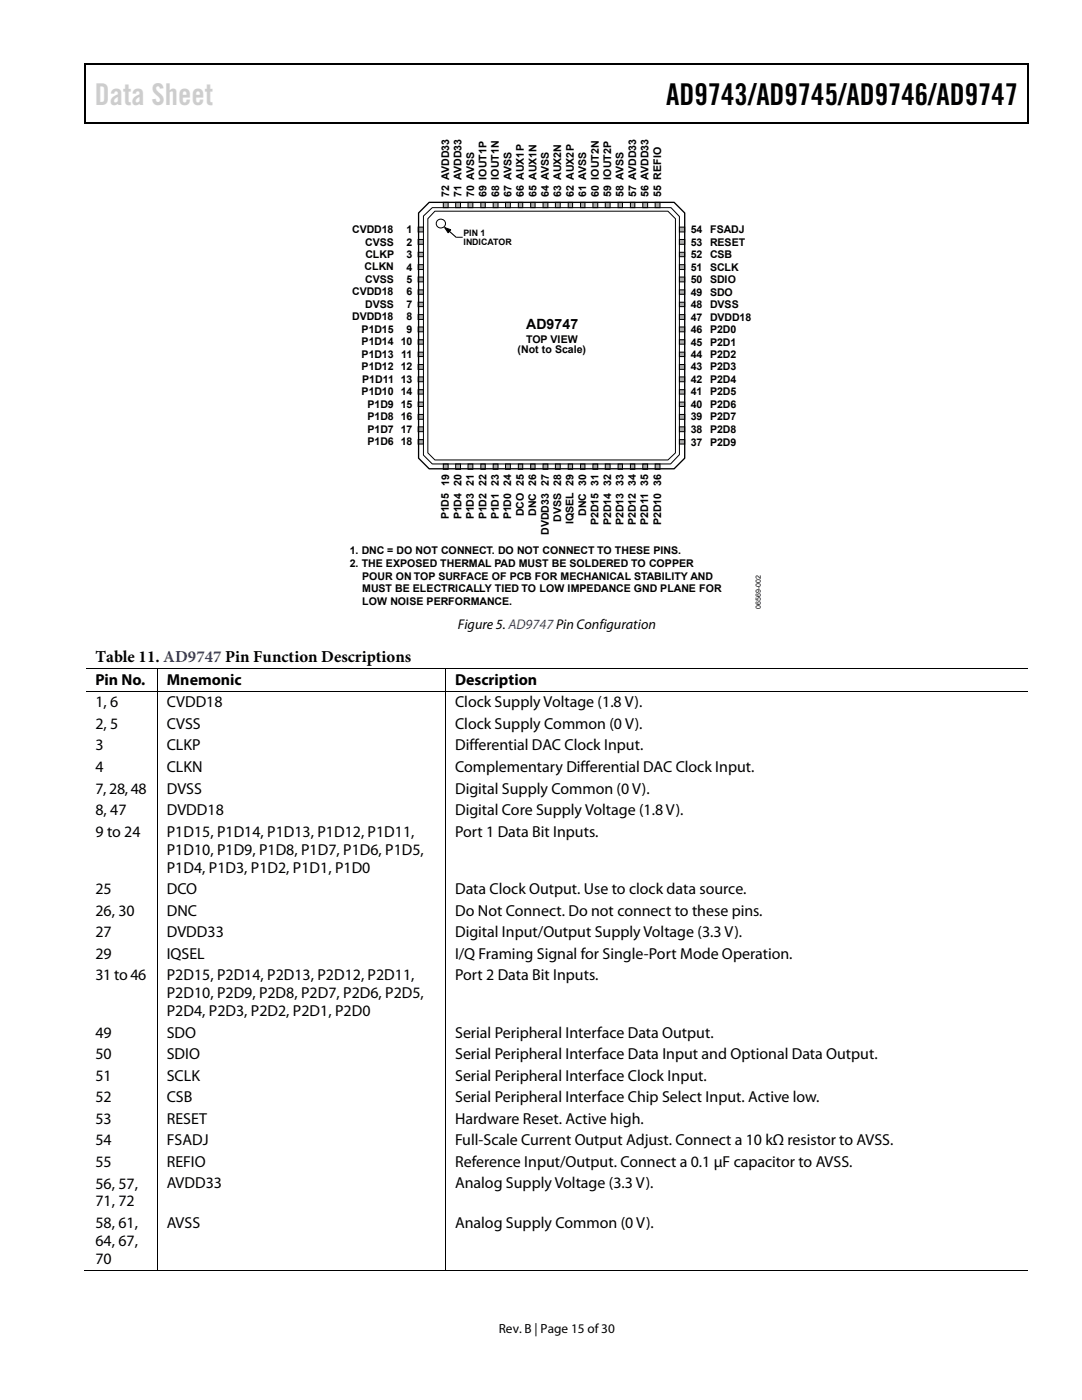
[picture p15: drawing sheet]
<svg xmlns="http://www.w3.org/2000/svg" width="216mm" height="279mm" viewBox="0 0 216 279" stroke-linecap="round" stroke-linejoin="round" font-family="sans-serif">
<defs><g id="words">
<text font-size="6" fill="#cdcdcd" x="18.9" y="21">Data Sheet</text>
<text font-size="6" x="132.9" y="21">AD9743/AD9745/AD9746/AD9747</text>
<text font-size="3.3" x="19" y="132.1">Table 11. AD9747 Pin Function Descriptions</text>
<g font-size="3.2">
<text x="19" y="136.7">Pin No.</text>
<text x="33.3" y="136.7">Mnemonic</text>
<text x="90.8" y="136.7">Description</text>
<text x="19" y="141.2">1, 6</text>
<text x="33.3" y="141.2">CVDD18</text>
<text x="90.8" y="141.2">Clock Supply Voltage (1.8 V).</text>
<text x="19" y="145.5">2, 5</text>
<text x="19" y="149.8">3</text>
<text x="33.3" y="145.5">CVSS</text>
<text x="33.3" y="149.8">CLKP</text>
<text x="90.8" y="145.5">Clock Supply Common (0 V).</text>
<text x="90.8" y="149.8">Differential DAC Clock Input.</text>
<text x="19" y="154.1">4</text>
<text x="33.3" y="154.1">CLKN</text>
<text x="90.8" y="154.1">Complementary Differential DAC Clock Input.</text>
<text x="19" y="158.4">7, 28, 48</text>
<text x="33.3" y="158.4">DVSS</text>
<text x="90.8" y="158.4">Digital Supply Common (0 V).</text>
<text x="19" y="162.6">8, 47</text>
<text x="19" y="166.9">9 to 24</text>
<text x="33.3" y="162.6">DVDD18</text>
<text x="33.3" y="167">P1D15, P1D14, P1D13, P1D12, P1D11,</text>
<text x="90.8" y="162.6">Digital Core Supply Voltage (1.8 V).</text>
<text x="90.8" y="166.9">Port 1 Data Bit Inputs.</text>
<text x="33.3" y="170.6">P1D10, P1D9, P1D8, P1D7, P1D6, P1D5,</text>
<text x="19" y="178.4">25</text>
<text x="33.3" y="174.1">P1D4, P1D3, P1D2, P1D1, P1D0</text>
<text x="33.3" y="178.4">DCO</text>
<text x="90.8" y="178.4">Data Clock Output. Use to clock data source.</text>
<text x="19" y="182.7">26, 30</text>
<text x="33.3" y="182.7">DNC</text>
<text x="90.8" y="182.7">Do Not Connect. Do not connect to these pins.</text>
<text x="19" y="187">27</text>
<text x="19" y="191.3">29</text>
<text x="33.3" y="187">DVDD33</text>
<text x="33.3" y="191.3">IQSEL</text>
<text x="90.8" y="187">Digital Input/Output Supply Voltage (3.3 V).</text>
<text x="90.8" y="191.3">I/Q Framing Signal for Single-Port Mode Operation.</text>
<text x="19" y="195.6">31 to 46</text>
<text x="33.3" y="195.6">P2D15, P2D14, P2D13, P2D12, P2D11,</text>
<text x="90.8" y="195.6">Port 2 Data Bit Inputs.</text>
<text x="33.3" y="199.2">P2D10, P2D9, P2D8, P2D7, P2D6, P2D5,</text>
<text x="33.3" y="202.8">P2D4, P2D3, P2D2, P2D1, P2D0</text>
<text x="19" y="207.1">49</text>
<text x="33.3" y="207.1">SDO</text>
<text x="90.8" y="207.1">Serial Peripheral Interface Data Output.</text>
<text x="19" y="211.4">50</text>
<text x="19" y="215.7">51</text>
<text x="33.3" y="211.4">SDIO</text>
<text x="33.3" y="215.7">SCLK</text>
<text x="90.8" y="211.4">Serial Peripheral Interface Data Input and Optional Data Output.</text>
<text x="90.8" y="215.7">Serial Peripheral Interface Clock Input.</text>
<text x="19" y="220">52</text>
<text x="33.3" y="220">CSB</text>
<text x="90.8" y="220">Serial Peripheral Interface Chip Select Input. Active low.</text>
<text x="19" y="224.3">53</text>
<text x="33.3" y="224.3">RESET</text>
<text x="90.8" y="224.3">Hardware Reset. Active high.</text>
<text x="19" y="228.6">54</text>
<text x="19" y="232.9">55</text>
<text x="33.3" y="228.6">FSADJ</text>
<text x="33.3" y="232.9">REFIO</text>
<text x="90.8" y="228.6">Full-Scale Current Output Adjust. Connect a 10 kΩ resistor to AVSS.</text>
<text x="90.8" y="232.9">Reference Input/Output. Connect a 0.1 μF capacitor to AVSS.</text>
<text x="19" y="237.2">56, 57,</text>
<text x="33.3" y="237.2">AVDD33</text>
<text x="90.8" y="237.2">Analog Supply Voltage (3.3 V).</text>
<text x="19" y="240.8">71, 72</text>
<text x="19" y="245.1">58, 61,</text>
<text x="33.3" y="245">AVSS</text>
<text x="90.8" y="245">Analog Supply Common (0 V).</text>
<text x="19" y="248.7">64, 67,</text>
<text x="19" y="252.2">70</text>
</g>
<g font-size="2.8">
<text x="105" y="65.7">AD9747</text>
<text x="91.4" y="125.5">Figure 5. AD9747Pin Configuration</text>
</g>
<text font-size="2.6" x="99.5" y="266">Rev. B | Page 15 of30</text>
<g font-size="2.1">
<text x="89.6" y="39.3" transform="rotate(-90 89.6 39.3)">72 AVDD33</text>
<text x="92.1" y="39.3" transform="rotate(-90 92.1 39.3)">71 AVDD33</text>
<text x="94.6" y="39.3" transform="rotate(-90 94.6 39.3)">70 AVSS</text>
<text x="97.1" y="39.3" transform="rotate(-90 97.1 39.3)">69 IOUT1P</text>
<text x="99.6" y="39.3" transform="rotate(-90 99.6 39.3)">68 IOUT1N</text>
<text x="102.1" y="39.3" transform="rotate(-90 102.1 39.3)">67 AVSS</text>
<text x="104.5" y="39.3" transform="rotate(-90 104.5 39.3)">66 AUX1P</text>
<text x="107" y="39.3" transform="rotate(-90 107 39.3)">65 AUX1N</text>
<text x="109.5" y="39.3" transform="rotate(-90 109.5 39.3)">64 AVSS</text>
<text x="112" y="39.3" transform="rotate(-90 112 39.3)">63 AUX2N</text>
<text x="114.5" y="39.3" transform="rotate(-90 114.5 39.3)">62 AUX2P</text>
<text x="117" y="39.3" transform="rotate(-90 117 39.3)">61 AVSS</text>
<text x="119.5" y="39.3" transform="rotate(-90 119.5 39.3)">60 IOUT2N</text>
<text x="122" y="39.3" transform="rotate(-90 122 39.3)">59 IOUT2P</text>
<text x="124.4" y="39.3" transform="rotate(-90 124.4 39.3)">58 AVSS</text>
<text x="126.9" y="39.3" transform="rotate(-90 126.9 39.3)">57 AVDD33</text>
<text x="129.4" y="39.3" transform="rotate(-90 129.4 39.3)">56 AVDD33</text>
<text x="132" y="39.3" transform="rotate(-90 132 39.3)">55 REFIO</text>
<text x="70.3" y="46.5">CVDD18</text>
<text x="81.1" y="46.5">1</text>
<text x="137.8" y="46.5">54</text>
<text x="141.7" y="46.5">FSADJ</text>
<text x="72.8" y="54">CLKN</text>
<text x="72.9" y="49">CVSS</text>
<text x="72.9" y="51.5">CLKP</text>
<text x="81.1" y="49">2</text>
<text x="81.1" y="51.5">3</text>
<text x="81.1" y="54">4</text>
<text x="137.8" y="49">53</text>
<text x="137.8" y="51.5">52</text>
<text x="141.7" y="49">RESET</text>
<text x="141.7" y="51.5">CSB</text>
<text x="70.3" y="59">CVDD18</text>
<text x="72.9" y="56.5">CVSS</text>
<text x="81.1" y="56.5">5</text>
<text x="81.1" y="59">6</text>
<text x="137.8" y="54">51</text>
<text x="137.8" y="56.5">50</text>
<text x="137.8" y="59">49</text>
<text x="141.7" y="54">SCLK</text>
<text x="141.7" y="56.5">SDIO</text>
<text x="141.7" y="59">SDO</text>
<text x="70.3" y="63.9">DVDD18</text>
<text x="72.9" y="61.5">DVSS</text>
<text x="81.1" y="61.5">7</text>
<text x="81.1" y="63.9">8</text>
<text x="137.8" y="61.5">48</text>
<text x="137.8" y="64">47</text>
<text x="141.7" y="61.5">DVSS</text>
<text x="141.7" y="64">DVDD18</text>
<text x="72.2" y="66.4">P1D15</text>
<text x="72.2" y="68.9">P1D14</text>
<text x="72.2" y="71.4">P1D13</text>
<text x="80" y="68.9">10</text>
<text x="80.1" y="71.4">11</text>
<text x="81.1" y="66.4">9</text>
<text x="103.3" y="70.5">(Not to Scale)</text>
<text x="105" y="68.4">TOP VIEW</text>
<text x="137.8" y="66.5">46</text>
<text x="137.8" y="69">45</text>
<text x="137.8" y="71.4">44</text>
<text x="141.7" y="66.5">P2D0</text>
<text x="141.7" y="69">P2D1</text>
<text x="141.7" y="71.4">P2D2</text>
<text x="72.2" y="73.9">P1D12</text>
<text x="72.3" y="76.4">P1D11</text>
<text x="80" y="73.9">12</text>
<text x="80" y="76.4">13</text>
<text x="137.8" y="73.9">43</text>
<text x="137.8" y="76.4">42</text>
<text x="141.7" y="73.9">P2D3</text>
<text x="141.7" y="76.4">P2D4</text>
<text x="72.2" y="78.9">P1D10</text>
<text x="73.3" y="81.4">P1D9</text>
<text x="73.3" y="83.9">P1D8</text>
<text x="80" y="78.9">14</text>
<text x="80" y="81.4">15</text>
<text x="80" y="83.9">16</text>
<text x="137.8" y="78.9">41</text>
<text x="137.8" y="81.4">40</text>
<text x="137.8" y="83.9">39</text>
<text x="141.7" y="78.9">P2D5</text>
<text x="141.7" y="81.4">P2D6</text>
<text x="141.7" y="83.9">P2D7</text>
<text x="73.3" y="86.3">P1D7</text>
<text x="73.3" y="88.9">P1D6</text>
<text x="80" y="86.3">17</text>
<text x="80" y="88.9">18</text>
<text x="137.8" y="86.4">38</text>
<text x="137.8" y="88.9">37</text>
<text x="141.7" y="86.4">P2D8</text>
<text x="141.7" y="88.9">P2D9</text>
<text x="89.6" y="97" transform="rotate(-90 89.6 97)">19</text>
<text x="92.1" y="97" transform="rotate(-90 92.1 97)">20</text>
<text x="94.6" y="97" transform="rotate(-90 94.6 97)">21</text>
<text x="97.1" y="97" transform="rotate(-90 97.1 97)">22</text>
<text x="99.5" y="97" transform="rotate(-90 99.5 97)">23</text>
<text x="102" y="97" transform="rotate(-90 102 97)">24</text>
<text x="109.5" y="97" transform="rotate(-90 109.5 97)">27</text>
<text x="119.4" y="97" transform="rotate(-90 119.4 97)">31</text>
<text x="121.9" y="97" transform="rotate(-90 121.9 97)">32</text>
<text x="124.4" y="97" transform="rotate(-90 124.4 97)">33</text>
<text x="126.9" y="97" transform="rotate(-90 126.9 97)">34</text>
<text x="129.4" y="97" transform="rotate(-90 129.4 97)">35</text>
<text x="131.9" y="97" transform="rotate(-90 131.9 97)">36</text>
<text x="89.6" y="103.7" transform="rotate(-90 89.6 103.7)">P1D5</text>
<text x="92.1" y="103.7" transform="rotate(-90 92.1 103.7)">P1D4</text>
<text x="94.6" y="103.7" transform="rotate(-90 94.6 103.7)">P1D3</text>
<text x="97.1" y="103.7" transform="rotate(-90 97.1 103.7)">P1D2</text>
<text x="99.5" y="103.7" transform="rotate(-90 99.5 103.7)">P1D1</text>
<text x="102" y="103.7" transform="rotate(-90 102 103.7)">P1D0</text>
<text x="104.5" y="103.1" transform="rotate(-90 104.5 103.1)">DCO 25</text>
<text x="107" y="102.9" transform="rotate(-90 107 102.9)">DNC 26</text>
<text x="109.5" y="106.7" transform="rotate(-90 109.5 106.7)">DVDD33</text>
<text x="112" y="104.1" transform="rotate(-90 112 104.1)">DVSS 28</text>
<text x="114.5" y="104.7" transform="rotate(-90 114.5 104.7)">IQSEL 29</text>
<text x="116.9" y="102.9" transform="rotate(-90 116.9 102.9)">DNC 30</text>
<text x="119.4" y="104.8" transform="rotate(-90 119.4 104.8)">P2D15</text>
<text x="121.9" y="104.8" transform="rotate(-90 121.9 104.8)">P2D14</text>
<text x="124.4" y="104.8" transform="rotate(-90 124.4 104.8)">P2D13</text>
<text x="126.9" y="104.8" transform="rotate(-90 126.9 104.8)">P2D12</text>
<text x="129.4" y="104.7" transform="rotate(-90 129.4 104.7)">P2D11</text>
<text x="131.9" y="104.8" transform="rotate(-90 131.9 104.8)">P2D10</text>
<text x="69.8" y="110.6">1. DNC = DO NOT CONNECT. DO NOT CONNECT TO THESE PINS.</text>
<text x="69.8" y="113.1">2. THE EXPOSED THERMAL PAD MUST BE SOLDERED TO COPPER</text>
<text x="72.3" y="115.7">POUR ON TOP SURFACE OF PCB FOR MECHANICAL STABILITY AND</text>
<text x="72.3" y="118.2">MUST BE ELECTRICALLY TIED TO LOW IMPEDANCE GND PLANE FOR</text>
<text x="72.3" y="120.8">LOW NOISE PERFORMANCE.</text>
</g>
<g font-size="1.8">
<text x="92.5" y="47.1">PIN 1</text>
<text x="92.5" y="48.8">INDICATOR</text>
</g>
<text font-size="1.4" x="151.8" y="121.6" transform="rotate(-90 151.8 121.6)">06569-002</text>
</g></defs>
<path d="M16.9 12.7h.2v1h-.2zM16.9 12.7h.2v.3h-.2zM82.5 12.7h.3v.3h-.3zM205.1 12.7h.2v1h-.2zM205.1 12.7h.2v.3h-.2zM16.9 24.4h.2v.3h-.2zM82.3 24.4h.2v.3h-.2zM205.1 24.4h.2v.3h-.2z" fill="#000"/>
<path d="M17 13.7v10.7M17.1 12.8h65.4M82.8 12.8h122.3M205.2 13.7v10.7M17.1 24.5h188" fill="none" stroke="#000" stroke-width=".25"/>
<path d="M83.4 45.3h1.1v1h-1.1z" fill="#acacac"/>
<path d="M83.4 45.3h1.1v1h-1.1z" fill="none" stroke="#000" stroke-width=".2"/>
<path d="M83.4 47.8h1.1v1h-1.1z" fill="#acacac"/>
<path d="M83.4 47.8h1.1v1h-1.1z" fill="none" stroke="#000" stroke-width=".2"/>
<path d="M83.4 50.3h1.1v.9h-1.1z" fill="#acacac"/>
<path d="M83.4 50.3h1.1v.9h-1.1z" fill="none" stroke="#000" stroke-width=".2"/>
<path d="M83.4 52.8h1.1v1h-1.1z" fill="#acacac"/>
<path d="M83.4 52.8h1.1v1h-1.1z" fill="none" stroke="#000" stroke-width=".2"/>
<path d="M83.4 55.3h1.1v1h-1.1z" fill="#acacac"/>
<path d="M83.4 55.3h1.1v1h-1.1z" fill="none" stroke="#000" stroke-width=".2"/>
<path d="M83.4 57.8h1.1v.9h-1.1z" fill="#acacac"/>
<path d="M83.4 57.8h1.1v.9h-1.1z" fill="none" stroke="#000" stroke-width=".2"/>
<path d="M83.4 60.3h1.1v.9h-1.1z" fill="#acacac"/>
<path d="M83.4 60.3h1.1v.9h-1.1z" fill="none" stroke="#000" stroke-width=".2"/>
<path d="M83.4 62.8h1.1v1h-1.1z" fill="#acacac"/>
<path d="M83.4 62.8h1.1v1h-1.1z" fill="none" stroke="#000" stroke-width=".2"/>
<path d="M83.4 65.3h1.1v.9h-1.1z" fill="#acacac"/>
<path d="M83.4 65.3h1.1v.9h-1.1z" fill="none" stroke="#000" stroke-width=".2"/>
<path d="M83.4 67.8h1.1v.9h-1.1z" fill="#acacac"/>
<path d="M83.4 67.8h1.1v.9h-1.1z" fill="none" stroke="#000" stroke-width=".2"/>
<path d="M83.4 70.3h1.1v.9h-1.1z" fill="#acacac"/>
<path d="M83.4 70.3h1.1v.9h-1.1z" fill="none" stroke="#000" stroke-width=".2"/>
<path d="M83.4 72.7h1.1v1h-1.1z" fill="#acacac"/>
<path d="M83.4 72.7h1.1v1h-1.1z" fill="none" stroke="#000" stroke-width=".2"/>
<path d="M83.4 75.2h1.1v1h-1.1z" fill="#acacac"/>
<path d="M83.4 75.2h1.1v1h-1.1z" fill="none" stroke="#000" stroke-width=".2"/>
<path d="M83.4 77.8h1.1v.9h-1.1z" fill="#acacac"/>
<path d="M83.4 77.8h1.1v.9h-1.1z" fill="none" stroke="#000" stroke-width=".2"/>
<path d="M83.4 80.2h1.1v.9h-1.1z" fill="#acacac"/>
<path d="M83.4 80.2h1.1v.9h-1.1z" fill="none" stroke="#000" stroke-width=".2"/>
<path d="M83.4 82.7h1.1v1h-1.1z" fill="#acacac"/>
<path d="M83.4 82.7h1.1v1h-1.1z" fill="none" stroke="#000" stroke-width=".2"/>
<path d="M83.4 85.2h1.1v1h-1.1z" fill="#acacac"/>
<path d="M83.4 85.2h1.1v1h-1.1z" fill="none" stroke="#000" stroke-width=".2"/>
<path d="M83.4 87.7h1.1v.9h-1.1z" fill="#acacac"/>
<path d="M83.4 87.7h1.1v.9h-1.1z" fill="none" stroke="#000" stroke-width=".2"/>
<path d="M88.5 40.4h.9v1h-.9z" fill="#acacac"/>
<path d="M88.5 40.4h.9v1h-.9z" fill="none" stroke="#000" stroke-width=".2"/>
<path d="M90.9 40.4h1v1h-1z" fill="#acacac"/>
<path d="M90.9 40.4h1v1h-1z" fill="none" stroke="#000" stroke-width=".2"/>
<path d="M93.4 40.4h1v1h-1z" fill="#acacac"/>
<path d="M93.4 40.4h1v1h-1z" fill="none" stroke="#000" stroke-width=".2"/>
<path d="M95.9 40.4h.9v1h-.9z" fill="#acacac"/>
<path d="M95.9 40.4h.9v1h-.9z" fill="none" stroke="#000" stroke-width=".2"/>
<path d="M98.4 40.4h1v1h-1z" fill="#acacac"/>
<path d="M98.4 40.4h1v1h-1z" fill="none" stroke="#000" stroke-width=".2"/>
<path d="M100.9 40.4h.9v1h-.9z" fill="#acacac"/>
<path d="M100.9 40.4h.9v1h-.9z" fill="none" stroke="#000" stroke-width=".2"/>
<path d="M103.4 40.4h.9v1h-.9z" fill="#acacac"/>
<path d="M103.4 40.4h.9v1h-.9z" fill="none" stroke="#000" stroke-width=".2"/>
<path d="M105.9 40.4h.9v1h-.9z" fill="#acacac"/>
<path d="M105.9 40.4h.9v1h-.9z" fill="none" stroke="#000" stroke-width=".2"/>
<path d="M108.4 40.4h.9v1h-.9z" fill="#acacac"/>
<path d="M108.4 40.4h.9v1h-.9z" fill="none" stroke="#000" stroke-width=".2"/>
<path d="M110.8 40.4h1v1h-1z" fill="#acacac"/>
<path d="M110.8 40.4h1v1h-1z" fill="none" stroke="#000" stroke-width=".2"/>
<path d="M113.4 40.4h.9v1h-.9z" fill="#acacac"/>
<path d="M113.4 40.4h.9v1h-.9z" fill="none" stroke="#000" stroke-width=".2"/>
<path d="M115.8 40.4h.9v1h-.9z" fill="#acacac"/>
<path d="M115.8 40.4h.9v1h-.9z" fill="none" stroke="#000" stroke-width=".2"/>
<path d="M118.3 40.4h1v1h-1z" fill="#acacac"/>
<path d="M118.3 40.4h1v1h-1z" fill="none" stroke="#000" stroke-width=".2"/>
<path d="M120.8 40.4h.9v1h-.9z" fill="#acacac"/>
<path d="M120.8 40.4h.9v1h-.9z" fill="none" stroke="#000" stroke-width=".2"/>
<path d="M123.3 40.4h.9v1h-.9z" fill="#acacac"/>
<path d="M123.3 40.4h.9v1h-.9z" fill="none" stroke="#000" stroke-width=".2"/>
<path d="M125.8 40.4h.9v1h-.9z" fill="#acacac"/>
<path d="M125.8 40.4h.9v1h-.9z" fill="none" stroke="#000" stroke-width=".2"/>
<path d="M128.3 40.4h.9v1h-.9z" fill="#acacac"/>
<path d="M128.3 40.4h.9v1h-.9z" fill="none" stroke="#000" stroke-width=".2"/>
<path d="M130.7 40.4h1v1h-1z" fill="#acacac"/>
<path d="M130.7 40.4h1v1h-1z" fill="none" stroke="#000" stroke-width=".2"/>
<path d="M88.5 92.6h.9v1h-.9z" fill="#acacac"/>
<path d="M88.5 92.6h.9v1h-.9z" fill="none" stroke="#000" stroke-width=".2"/>
<path d="M90.9 92.6h1v1h-1z" fill="#acacac"/>
<path d="M90.9 92.6h1v1h-1z" fill="none" stroke="#000" stroke-width=".2"/>
<path d="M93.4 92.6h1v1h-1z" fill="#acacac"/>
<path d="M93.4 92.6h1v1h-1z" fill="none" stroke="#000" stroke-width=".2"/>
<path d="M95.9 92.6h.9v1h-.9z" fill="#acacac"/>
<path d="M95.9 92.6h.9v1h-.9z" fill="none" stroke="#000" stroke-width=".2"/>
<path d="M98.4 92.6h1v1h-1z" fill="#acacac"/>
<path d="M98.4 92.6h1v1h-1z" fill="none" stroke="#000" stroke-width=".2"/>
<path d="M100.9 92.6h.9v1h-.9z" fill="#acacac"/>
<path d="M100.9 92.6h.9v1h-.9z" fill="none" stroke="#000" stroke-width=".2"/>
<path d="M103.4 92.6h.9v1h-.9z" fill="#acacac"/>
<path d="M103.4 92.6h.9v1h-.9z" fill="none" stroke="#000" stroke-width=".2"/>
<path d="M105.9 92.6h.9v1h-.9z" fill="#acacac"/>
<path d="M105.9 92.6h.9v1h-.9z" fill="none" stroke="#000" stroke-width=".2"/>
<path d="M108.4 92.6h.9v1h-.9z" fill="#acacac"/>
<path d="M108.4 92.6h.9v1h-.9z" fill="none" stroke="#000" stroke-width=".2"/>
<path d="M110.8 92.6h1v1h-1z" fill="#acacac"/>
<path d="M110.8 92.6h1v1h-1z" fill="none" stroke="#000" stroke-width=".2"/>
<path d="M113.4 92.6h.9v1h-.9z" fill="#acacac"/>
<path d="M113.4 92.6h.9v1h-.9z" fill="none" stroke="#000" stroke-width=".2"/>
<path d="M115.8 92.6h.9v1h-.9z" fill="#acacac"/>
<path d="M115.8 92.6h.9v1h-.9z" fill="none" stroke="#000" stroke-width=".2"/>
<path d="M118.3 92.6h1v1h-1z" fill="#acacac"/>
<path d="M118.3 92.6h1v1h-1z" fill="none" stroke="#000" stroke-width=".2"/>
<path d="M120.8 92.6h.9v1h-.9z" fill="#acacac"/>
<path d="M120.8 92.6h.9v1h-.9z" fill="none" stroke="#000" stroke-width=".2"/>
<path d="M123.3 92.6h.9v1h-.9z" fill="#acacac"/>
<path d="M123.3 92.6h.9v1h-.9z" fill="none" stroke="#000" stroke-width=".2"/>
<path d="M125.8 92.6h.9v1h-.9z" fill="#acacac"/>
<path d="M125.8 92.6h.9v1h-.9z" fill="none" stroke="#000" stroke-width=".2"/>
<path d="M128.3 92.6h.9v1h-.9z" fill="#acacac"/>
<path d="M128.3 92.6h.9v1h-.9z" fill="none" stroke="#000" stroke-width=".2"/>
<path d="M130.7 92.6h1v1h-1z" fill="#acacac"/>
<path d="M130.7 92.6h1v1h-1z" fill="none" stroke="#000" stroke-width=".2"/>
<path d="M135.6 45.3h1v1h-1z" fill="#acacac"/>
<path d="M135.6 45.3h1v1h-1z" fill="none" stroke="#000" stroke-width=".2"/>
<path d="M135.6 47.8h1v1h-1z" fill="#acacac"/>
<path d="M135.6 47.8h1v1h-1z" fill="none" stroke="#000" stroke-width=".2"/>
<path d="M135.6 50.3h1v.9h-1z" fill="#acacac"/>
<path d="M135.6 50.3h1v.9h-1z" fill="none" stroke="#000" stroke-width=".2"/>
<path d="M135.6 52.8h1v1h-1z" fill="#acacac"/>
<path d="M135.6 52.8h1v1h-1z" fill="none" stroke="#000" stroke-width=".2"/>
<path d="M135.6 55.3h1v1h-1z" fill="#acacac"/>
<path d="M135.6 55.3h1v1h-1z" fill="none" stroke="#000" stroke-width=".2"/>
<path d="M135.6 57.8h1v.9h-1z" fill="#acacac"/>
<path d="M135.6 57.8h1v.9h-1z" fill="none" stroke="#000" stroke-width=".2"/>
<path d="M135.6 60.3h1v.9h-1z" fill="#acacac"/>
<path d="M135.6 60.3h1v.9h-1z" fill="none" stroke="#000" stroke-width=".2"/>
<path d="M135.6 62.8h1v1h-1z" fill="#acacac"/>
<path d="M135.6 62.8h1v1h-1z" fill="none" stroke="#000" stroke-width=".2"/>
<path d="M135.6 65.3h1v.9h-1z" fill="#acacac"/>
<path d="M135.6 65.3h1v.9h-1z" fill="none" stroke="#000" stroke-width=".2"/>
<path d="M135.6 67.8h1v.9h-1z" fill="#acacac"/>
<path d="M135.6 67.8h1v.9h-1z" fill="none" stroke="#000" stroke-width=".2"/>
<path d="M135.6 70.3h1v.9h-1z" fill="#acacac"/>
<path d="M135.6 70.3h1v.9h-1z" fill="none" stroke="#000" stroke-width=".2"/>
<path d="M135.6 72.7h1v1h-1z" fill="#acacac"/>
<path d="M135.6 72.7h1v1h-1z" fill="none" stroke="#000" stroke-width=".2"/>
<path d="M135.6 75.2h1v1h-1z" fill="#acacac"/>
<path d="M135.6 75.2h1v1h-1z" fill="none" stroke="#000" stroke-width=".2"/>
<path d="M135.6 77.8h1v.9h-1z" fill="#acacac"/>
<path d="M135.6 77.8h1v.9h-1z" fill="none" stroke="#000" stroke-width=".2"/>
<path d="M135.6 80.2h1v.9h-1z" fill="#acacac"/>
<path d="M135.6 80.2h1v.9h-1z" fill="none" stroke="#000" stroke-width=".2"/>
<path d="M135.6 82.7h1v1h-1z" fill="#acacac"/>
<path d="M135.6 82.7h1v1h-1z" fill="none" stroke="#000" stroke-width=".2"/>
<path d="M135.6 85.2h1v1h-1z" fill="#acacac"/>
<path d="M135.6 85.2h1v1h-1z" fill="none" stroke="#000" stroke-width=".2"/>
<path d="M135.6 87.7h1v.9h-1z" fill="#acacac"/>
<g fill="none" stroke="#000" stroke-width=".2">
<path d="M84.5 43.1l1.8-1.7h47.6l1.7 1.8v47.5l-1.8 1.9h-47.5l-1.8-1.8zM86.8 42.1h46.5l1.5 1.5v46.8l-1.5 1.4h-46.5l-1.4-1.4v-46.8zM88.7 45.4l1.3 .5-.6 .6zM89.5 46l1.5 1.4M91.1 47.4h1.2M135.6 87.7h1v.9h-1zM17.1 133.5h14.2M17.1 138h14.2M31.4 133.5v4.4M31.4 138v115.4M31.5 133.5h57.3M31.5 138h57.3"/>
<path d="M88.9 133.5v4.4M88.9 138v115.4M89 133.5h116.1M89 138h116.1M16.9 253.5h14.4M31.5 253.5h57.3M89 253.5h116.1"/>
<circle cx="88" cy="44.6" r=".91"/>
</g>
<path d="M88.7 45.4l1.3 .5-.6 .6zM89.5 46l1.5 1.4zM31.3 133.4h.2v.1h-.2zM31.3 137.9h.2v.1h-.2zM88.8 133.4h.2v.1h-.2zM88.8 137.9h.2v.1h-.2zM31.3 253.4h.2v.2h-.2zM88.8 253.4h.2v.2h-.2z" fill="#000"/>
<path d="M85.6 40.4h48.9l2.1 2.1v48.9l-2.1 2.2h-48.9l-2.1-2.2v-48.9z" fill="none" stroke="#000" stroke-width=".26"/>
<use href="#words"/>
</svg>
